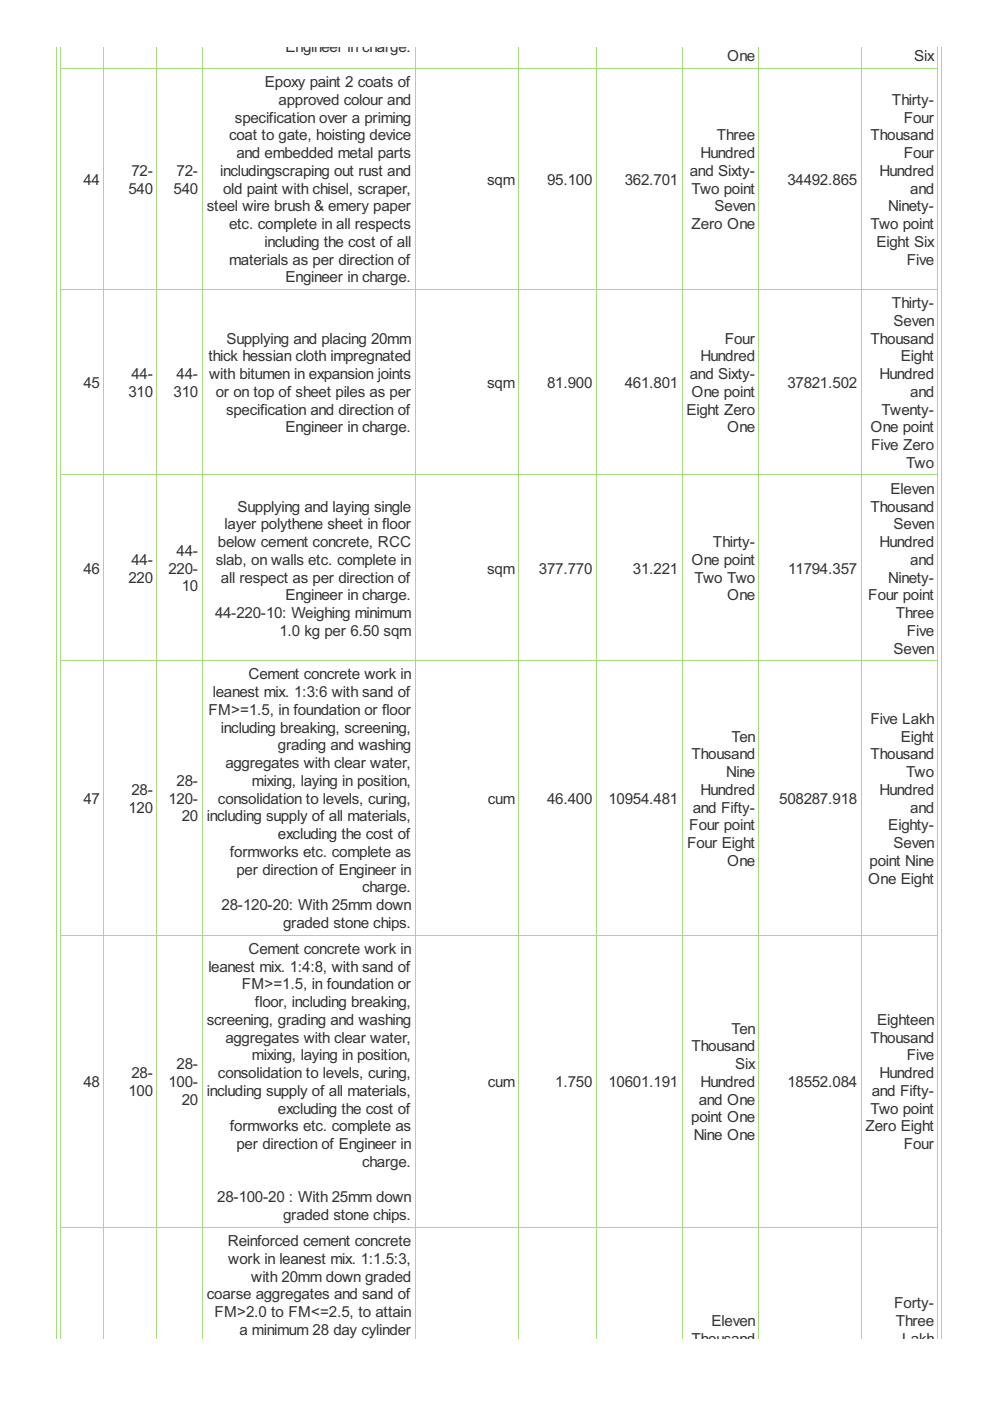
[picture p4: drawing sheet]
<svg xmlns="http://www.w3.org/2000/svg" width="210mm" height="297mm" viewBox="0 0 210 297" stroke-linecap="round" stroke-linejoin="round" font-family="sans-serif">
<defs><g id="words">
<g font-size="3.6" fill="#333">
<text x="60.5" y="11.1">Engineer in charge.</text>
<text x="154.2" y="13">One</text>
<text x="193.8" y="13">Six</text>
<text x="56.1" y="18.5">Epoxy paint 2 coats of</text>
<text x="59.1" y="22.2">approved colour and</text>
<text x="189.1" y="22.2">Thirty-</text>
<text x="48.6" y="29.7">coat to gate, hoisting device</text>
<text x="49.8" y="26">specification over a priming</text>
<text x="152" y="29.7">Three</text>
<text x="184.6" y="29.7">Thousand</text>
<text x="191.6" y="26">Four</text>
<text x="50.1" y="33.5">and embedded metal parts</text>
<text x="148.5" y="33.5">Hundred</text>
<text x="191.6" y="33.5">Four</text>
<text x="17.7" y="39.2">44</text>
<text x="27.2" y="41">540</text>
<text x="27.9" y="37.3">72-</text>
<text x="36.8" y="41">540</text>
<text x="37.4" y="37.3">72-</text>
<text x="46.7" y="37.3">includingscraping out rust and</text>
<text x="47.3" y="41">old paint with chisel, scraper,</text>
<text x="103.3" y="39.2">sqm</text>
<text x="116" y="39.2">95.100</text>
<text x="132.5" y="39.2">362.701</text>
<text x="146.3" y="37.3">and Sixty-</text>
<text x="146.6" y="41">Two point</text>
<text x="167" y="39.2">34492.865</text>
<text x="186.5" y="37.3">Hundred</text>
<text x="193" y="41">and</text>
<text x="43.9" y="44.8">steel wire brush &amp; emery paper</text>
<text x="151.5" y="44.8">Seven</text>
<text x="188.3" y="44.8">Ninety-</text>
<text x="48.6" y="48.6">etc. complete in all respects</text>
<text x="56.1" y="52.3">including the cost of all</text>
<text x="146.6" y="48.6">Zero One</text>
<text x="184.6" y="48.6">Two point</text>
<text x="185.8" y="52.3">Eight Six</text>
<text x="48.6" y="56.1">materials as per direction of</text>
<text x="60.5" y="59.9">Engineer in charge.</text>
<text x="192.3" y="56.1">Five</text>
<text x="189.1" y="65.3">Thirty-</text>
<text x="189.4" y="69.1">Seven</text>
<text x="44.2" y="76.6">thick hessian cloth impregnated</text>
<text x="48" y="72.9">Supplying and placing 20mm</text>
<text x="148.5" y="76.6">Hundred</text>
<text x="153.7" y="72.9">Four</text>
<text x="184.6" y="72.9">Thousand</text>
<text x="191" y="76.6">Eight</text>
<text x="17.7" y="82.3">45</text>
<text x="27.9" y="80.4">44-</text>
<text x="37.4" y="80.4">44-</text>
<text x="44.3" y="80.4">with bitumen in expansion joints</text>
<text x="103.3" y="82.3">sqm</text>
<text x="116" y="82.3">81.900</text>
<text x="132.5" y="82.3">461.801</text>
<text x="146.3" y="80.4">and Sixty-</text>
<text x="167" y="82.3">37821.502</text>
<text x="186.5" y="80.4">Hundred</text>
<text x="27.2" y="84.2">310</text>
<text x="36.8" y="84.2">310</text>
<text x="45.7" y="84.2">or on top of sheet piles as per</text>
<text x="47.9" y="87.9">specification and direction of</text>
<text x="145.5" y="87.9">Eight Zero</text>
<text x="146.6" y="84.2">One point</text>
<text x="186.9" y="87.9">Twenty-</text>
<text x="193" y="84.2">and</text>
<text x="60.5" y="91.7">Engineer in charge.</text>
<text x="154.2" y="91.7">One</text>
<text x="184.6" y="91.7">One point</text>
<text x="184.7" y="95.5">Five Zero</text>
<text x="192.1" y="99.2">Two</text>
<text x="188.8" y="104.7">Eleven</text>
<text x="47.6" y="112.2">layer polythene sheet in floor</text>
<text x="50.3" y="108.5">Supplying and laying single</text>
<text x="184.6" y="108.5">Thousand</text>
<text x="189.4" y="112.2">Seven</text>
<text x="27.9" y="119.8">44-</text>
<text x="37.4" y="117.9">44-</text>
<text x="45.7" y="119.8">slab, on walls etc. complete in</text>
<text x="46.2" y="116">below cement concrete, RCC</text>
<text x="146.6" y="119.8">One point</text>
<text x="151.2" y="116">Thirty-</text>
<text x="186.5" y="116">Hundred</text>
<text x="193" y="119.8">and</text>
<text x="17.7" y="121.6">46</text>
<text x="27.2" y="123.5">220</text>
<text x="35.7" y="121.6">220-</text>
<text x="38.5" y="125.4">10</text>
<text x="46.8" y="123.5">all respect as per direction of</text>
<text x="103.3" y="121.6">sqm</text>
<text x="114.3" y="121.6">377.770</text>
<text x="134.2" y="121.6">31.221</text>
<text x="147.3" y="123.5">Two Two</text>
<text x="167.1" y="121.6">11794.357</text>
<text x="188.3" y="123.5">Ninety-</text>
<text x="45.6" y="131">44-220-10: Weighing minimum</text>
<text x="60.5" y="127.3">Engineer in charge.</text>
<text x="154.2" y="127.3">One</text>
<text x="184.1" y="127.3">Four point</text>
<text x="189.9" y="131">Three</text>
<text x="59.2" y="134.8">1.0 kg per 6.50 sqm</text>
<text x="192.3" y="134.8">Five</text>
<text x="189.4" y="138.6">Seven</text>
<text x="45.1" y="147.8">leanest mix. 1:3:6 with sand of</text>
<text x="52.7" y="144.1">Cement concrete work in</text>
<text x="44.2" y="151.6">FM&gt;=1.5, in foundation or floor</text>
<text x="46.8" y="155.4">including breaking, screening,</text>
<text x="184.6" y="153.5">Five Lakh</text>
<text x="58.9" y="159.1">grading and washing</text>
<text x="146.6" y="161">Thousand</text>
<text x="155.1" y="157.2">Ten</text>
<text x="184.6" y="161">Thousand</text>
<text x="191" y="157.2">Eight</text>
<text x="37.4" y="166.6">28-</text>
<text x="47.8" y="162.9">aggregates with clear water,</text>
<text x="53.4" y="166.6">mixing, laying in position,</text>
<text x="154" y="164.8">Nine</text>
<text x="192.1" y="164.8">Two</text>
<text x="17.7" y="170.4">47</text>
<text x="27.2" y="172.3">120</text>
<text x="27.9" y="168.5">28-</text>
<text x="35.7" y="170.4">120-</text>
<text x="46.2" y="170.4">consolidation to levels, curing,</text>
<text x="103.4" y="170.4">cum</text>
<text x="116" y="170.4">46.400</text>
<text x="129" y="170.4">10954.481</text>
<text x="146.9" y="172.3">and Fifty-</text>
<text x="148.5" y="168.5">Hundred</text>
<text x="165.2" y="170.4">508287.918</text>
<text x="186.5" y="168.5">Hundred</text>
<text x="193" y="172.3">and</text>
<text x="38.5" y="174.2">20</text>
<text x="43.9" y="174.2">including supply of all materials,</text>
<text x="58.9" y="177.9">excluding the cost of</text>
<text x="145.7" y="179.8">Four Eight</text>
<text x="146.2" y="176.1">Four point</text>
<text x="188.3" y="176.1">Eighty-</text>
<text x="189.4" y="179.8">Seven</text>
<text x="48.7" y="181.7">formworks etc. complete as</text>
<text x="50.1" y="185.5">per direction of Engineer in</text>
<text x="154.2" y="183.6">One</text>
<text x="184.4" y="183.6">point Nine</text>
<text x="76.8" y="189.2">charge.</text>
<text x="184.1" y="187.3">One Eight</text>
<text x="47" y="193">28-120-20: With 25mm down</text>
<text x="60" y="196.7">graded stone chips.</text>
<text x="52.7" y="202.2">Cement concrete work in</text>
<text x="44.2" y="206">leanest mix. 1:4:8, with sand of</text>
<text x="51.3" y="209.8">FM&gt;=1.5, in foundation or</text>
<text x="54.1" y="213.5">floor, including breaking,</text>
<text x="43.9" y="217.3">screening, grading and washing</text>
<text x="47.8" y="221.1">aggregates with clear water,</text>
<text x="155.1" y="219.2">Ten</text>
<text x="184.6" y="221.1">Thousand</text>
<text x="186" y="217.3">Eighteen</text>
<text x="37.4" y="226.7">28-</text>
<text x="53.4" y="224.8">mixing, laying in position,</text>
<text x="146.6" y="222.9">Thousand</text>
<text x="155.9" y="226.7">Six</text>
<text x="192.3" y="224.8">Five</text>
<text x="17.7" y="230.5">48</text>
<text x="27.2" y="232.3">100</text>
<text x="27.9" y="228.6">28-</text>
<text x="35.7" y="230.5">100-</text>
<text x="43.9" y="232.3">including supply of all materials,</text>
<text x="46.2" y="228.6">consolidation to levels, curing,</text>
<text x="103.4" y="230.5">cum</text>
<text x="117.7" y="230.5">1.750</text>
<text x="129" y="230.5">10601.191</text>
<text x="148.5" y="230.5">Hundred</text>
<text x="167" y="230.5">18552.084</text>
<text x="184.8" y="232.3">and Fifty-</text>
<text x="186.5" y="228.6">Hundred</text>
<text x="38.5" y="234.2">20</text>
<text x="48.7" y="239.9">formworks etc. complete as</text>
<text x="58.9" y="236.1">excluding the cost of</text>
<text x="146.6" y="238">point One</text>
<text x="148.1" y="234.2">and One</text>
<text x="183.5" y="239.9">Zero Eight</text>
<text x="184.6" y="236.1">Two point</text>
<text x="50.1" y="243.6">per direction of Engineer in</text>
<text x="147.1" y="241.8">Nine One</text>
<text x="191.6" y="243.6">Four</text>
<text x="76.8" y="247.4">charge.</text>
<text x="46.1" y="254.9">28-100-20 : With 25mm down</text>
<text x="60" y="258.7">graded stone chips.</text>
<text x="48.3" y="264.2">Reinforced cement concrete</text>
<text x="48.4" y="267.9">work in leanest mix. 1:1.5:3,</text>
<text x="43.9" y="275.5">coarse aggregates and sand of</text>
<text x="53.3" y="271.7">with 20mm down graded</text>
<text x="45.5" y="279.2">FM&gt;2.0 to FM&lt;=2.5, to attain</text>
<text x="150.9" y="281.1">Eleven</text>
<text x="189.6" y="277.3">Forty-</text>
<text x="189.9" y="281.1">Three</text>
<text x="50.8" y="283">a minimum 28 day cylinder</text>
<text x="146.6" y="284.9">Thousand</text>
<text x="191.3" y="284.9">Lakh</text>
</g>
</g></defs>
<g fill="none" stroke="#a8da7f" stroke-width=".21">
<path d="M12 9.9v273.9M12.8 14.5h186.1M12.9 9.9v273.9M22 9.9v273.9M33.3 9.9v273.9M42.8 9.9v273.9M88 9.9v273.9M110 9.9v273.9M126.4 9.9v273.9M144.6 9.9v273.9M160.9 9.9v273.9M182.6 9.9v273.9"/>
<path d="M198.9 9.9v273.9M199.7 9.9v273.9M12.8 61.3h186.1M12.8 100.7h186.1M12.8 140.1h186.1M12.8 198.2h186.1M12.8 260.2h186.1"/>
</g>
<use href="#words"/>
</svg>
